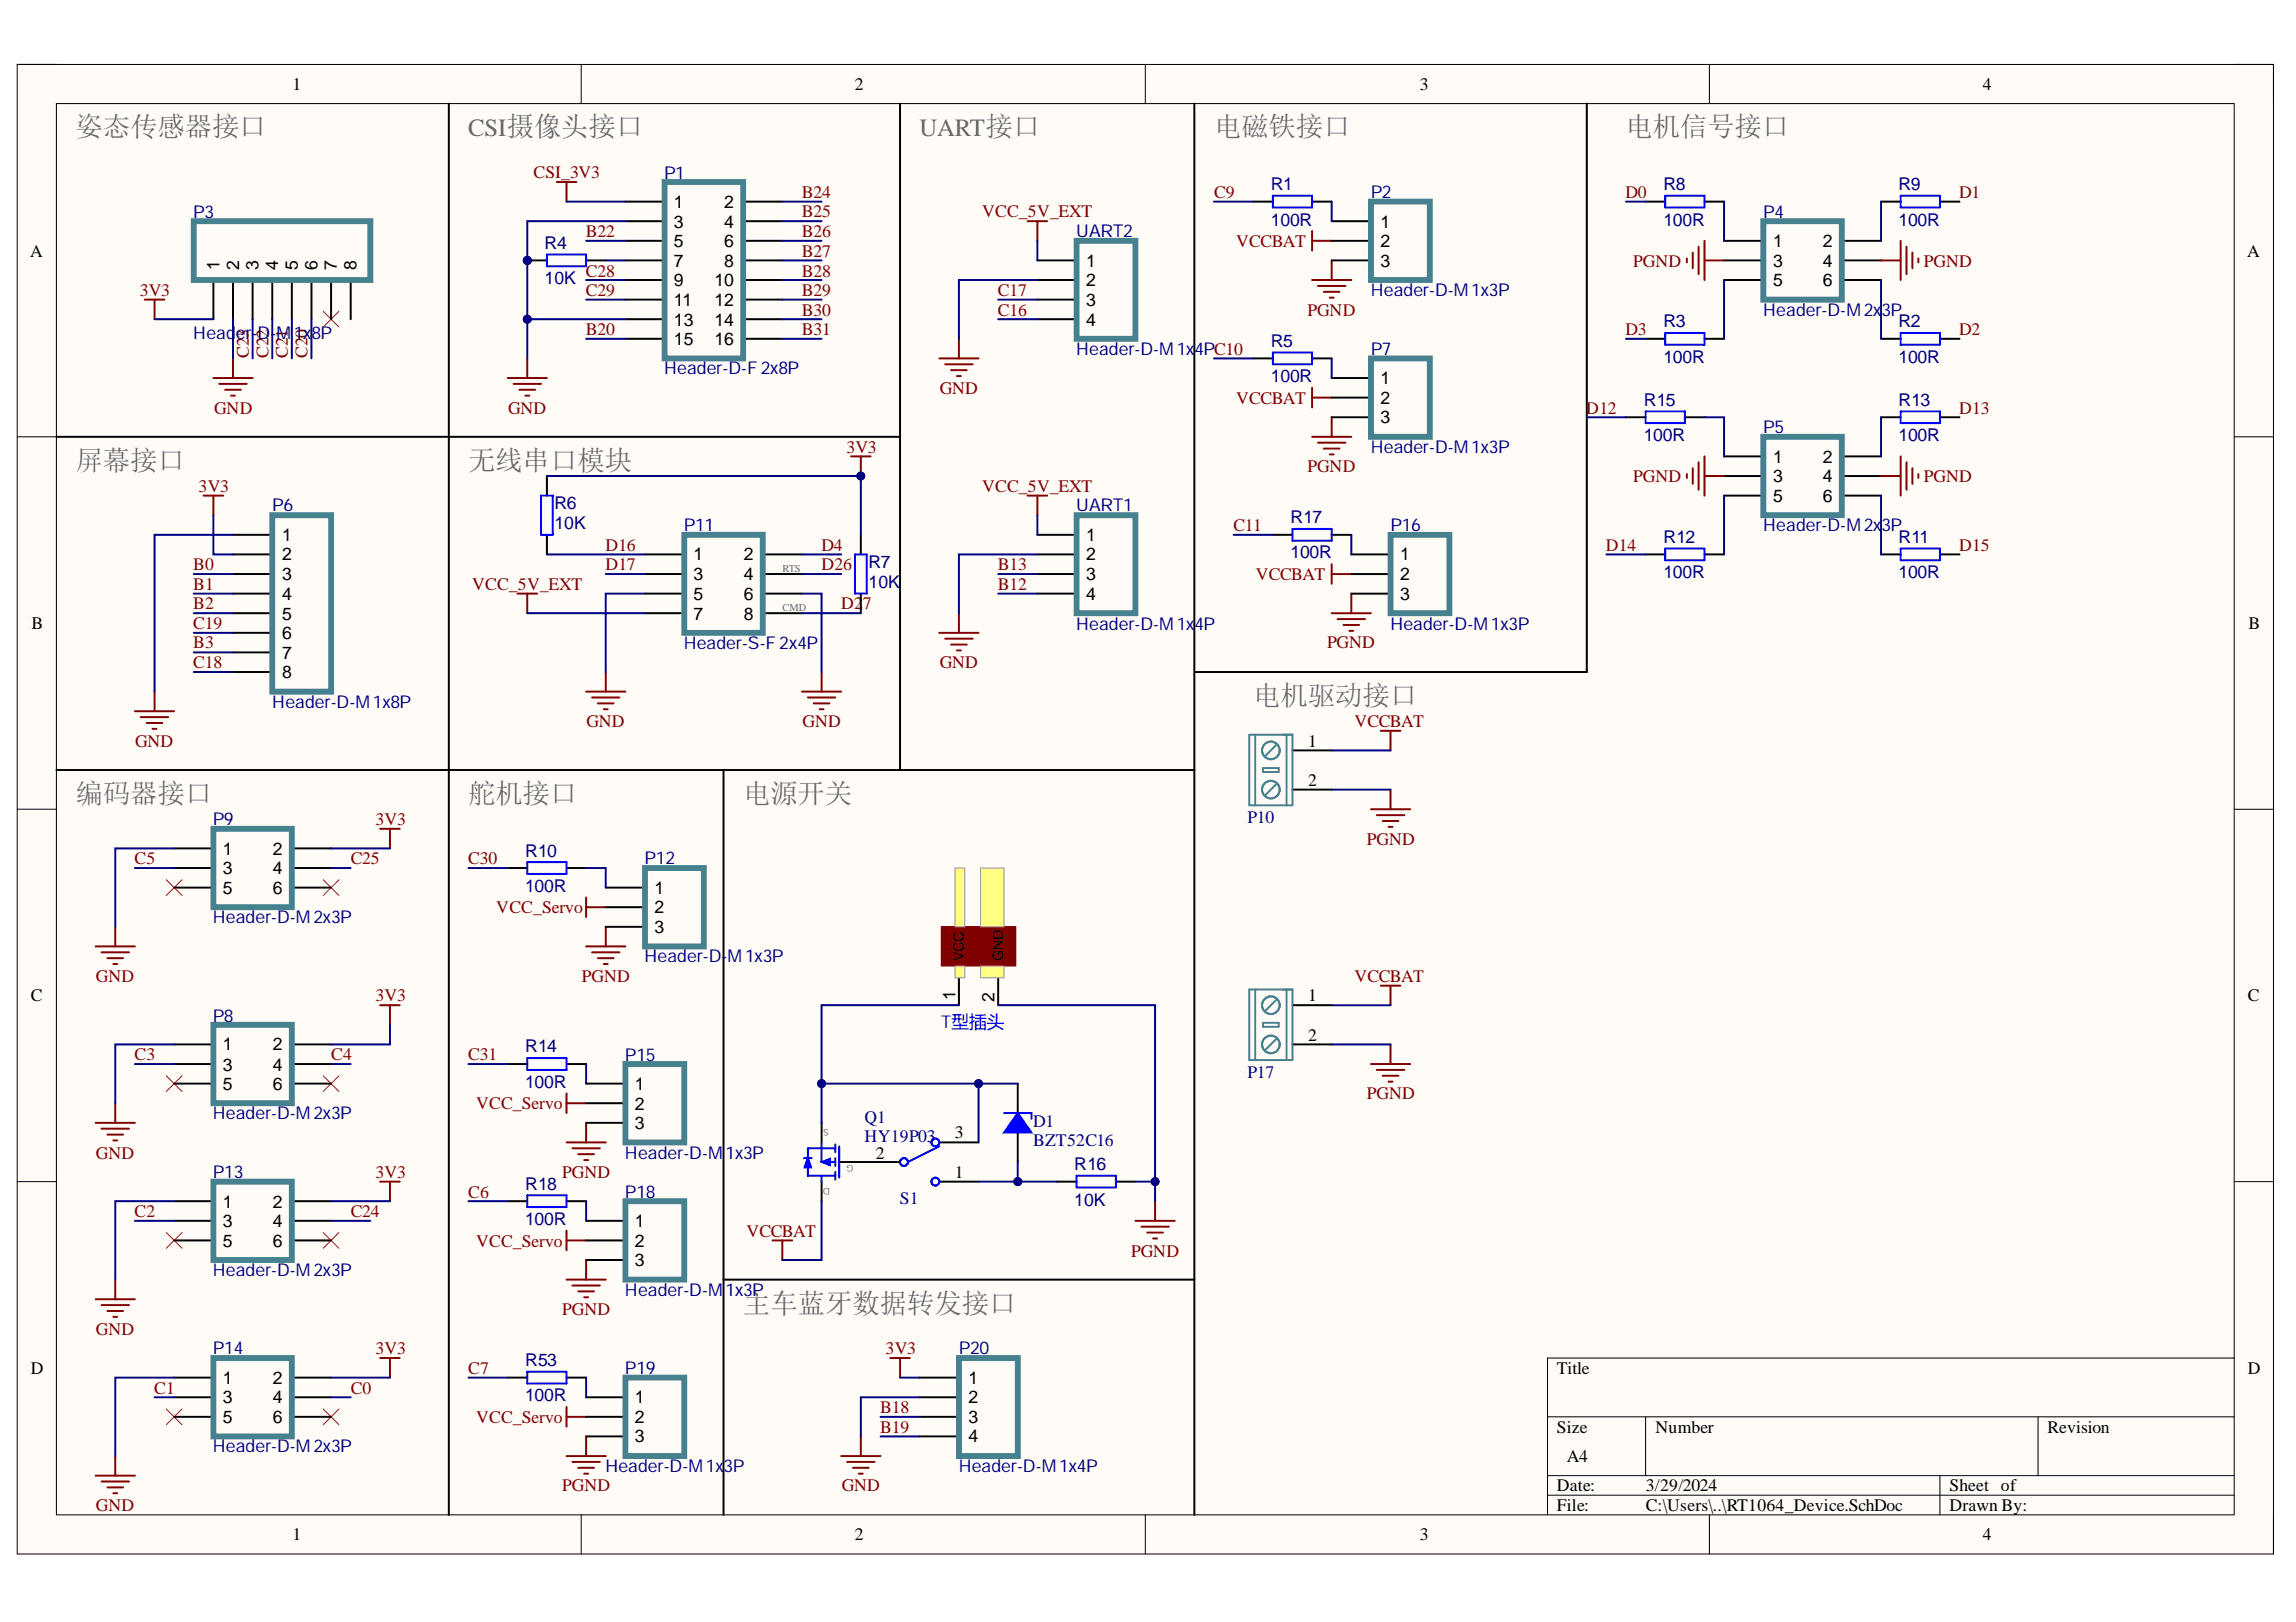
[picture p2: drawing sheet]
<svg xmlns="http://www.w3.org/2000/svg" width="297mm" height="210mm" viewBox="0 0 297 210" stroke-linecap="round" stroke-linejoin="round" font-family="sans-serif">
<defs><g id="words">
<g font-size="3.5" fill="#666">
<text x="9.8" y="17.6">姿态传感器接口</text>
<text x="157.1" y="17.6">电磁铁接口</text>
<text x="210.3" y="17.6">电机信号接口</text>
<text x="9.8" y="60.8">屏幕接口</text>
<text x="60.6" y="60.8">无线串口模块</text>
<text x="162.1" y="91.3">电机驱动接口</text>
<text x="9.8" y="103.9">编码器接口</text>
<text x="60.6" y="103.9">舵机接口</text>
<text x="96.1" y="103.9">电源开关</text>
<text x="96.1" y="169.9">主车蓝牙数据转发接口</text>
</g>
<g font-size="3.2" fill="#666">
<text x="60.6" y="17.6">CSI摄像头接口</text>
<text x="119" y="17.6">UART接口</text>
</g>
<g font-size="2.3">
<text x="37.9" y="11.6">1</text>
<text x="110.6" y="11.6">2</text>
<text x="183.7" y="11.6">3</text>
<text x="256.5" y="11.6">4</text>
<text x="87.2" y="26.9">1</text>
<text x="87.2" y="29.5">3</text>
<text x="93.7" y="26.9">2</text>
<text x="93.7" y="29.5">4</text>
<text x="178.6" y="29.5">1</text>
<text x="3.9" y="33.3">A</text>
<text x="28.4" y="34.9" transform="rotate(-90 28.4 34.9)">1</text>
<text x="30.9" y="34.9" transform="rotate(-90 30.9 34.9)">2</text>
<text x="33.5" y="34.9" transform="rotate(-90 33.5 34.9)">3</text>
<text x="36" y="34.9" transform="rotate(-90 36 34.9)">4</text>
<text x="38.5" y="34.9" transform="rotate(-90 38.5 34.9)">5</text>
<text x="41.1" y="34.9" transform="rotate(-90 41.1 34.9)">6</text>
<text x="43.6" y="34.9" transform="rotate(-90 43.6 34.9)">7</text>
<text x="46.1" y="34.9" transform="rotate(-90 46.1 34.9)">8</text>
<text x="87.2" y="32">5</text>
<text x="87.2" y="34.5">7</text>
<text x="93.7" y="32">6</text>
<text x="93.7" y="34.5">8</text>
<text x="140.5" y="34.5">1</text>
<text x="178.6" y="32">2</text>
<text x="178.6" y="34.5">3</text>
<text x="229.4" y="32">1</text>
<text x="229.4" y="34.5">3</text>
<text x="235.8" y="32">2</text>
<text x="235.8" y="34.5">4</text>
<text x="290.7" y="33.3">A</text>
<text x="87.2" y="37.1">9</text>
<text x="87.2" y="39.6">11</text>
<text x="92.4" y="37.1">10</text>
<text x="92.4" y="39.6">12</text>
<text x="140.5" y="37.1">2</text>
<text x="140.5" y="39.6">3</text>
<text x="229.4" y="37.1">5</text>
<text x="235.8" y="37.1">6</text>
<text x="87.2" y="42.1">13</text>
<text x="87.2" y="44.7">15</text>
<text x="92.4" y="42.1">14</text>
<text x="92.4" y="44.7">16</text>
<text x="140.5" y="42.1">4</text>
<text x="178.6" y="49.7">1</text>
<text x="178.6" y="52.3">2</text>
<text x="178.6" y="54.8">3</text>
<text x="229.4" y="59.9">1</text>
<text x="235.8" y="59.9">2</text>
<text x="229.4" y="62.4">3</text>
<text x="229.4" y="64.9">5</text>
<text x="235.8" y="62.4">4</text>
<text x="235.8" y="64.9">6</text>
<text x="36.5" y="70">1</text>
<text x="140.5" y="70">1</text>
<text x="36.5" y="72.5">2</text>
<text x="36.5" y="75.1">3</text>
<text x="36.5" y="77.6">4</text>
<text x="89.7" y="72.5">1</text>
<text x="89.7" y="75.1">3</text>
<text x="89.7" y="77.6">5</text>
<text x="96.2" y="72.5">2</text>
<text x="96.2" y="75.1">4</text>
<text x="96.2" y="77.6">6</text>
<text x="140.5" y="72.5">2</text>
<text x="140.5" y="75.1">3</text>
<text x="140.5" y="77.6">4</text>
<text x="181.1" y="72.5">1</text>
<text x="181.1" y="75.1">2</text>
<text x="181.1" y="77.6">3</text>
<text x="4.1" y="81.4">B</text>
<text x="36.5" y="80.2">5</text>
<text x="36.5" y="82.7">6</text>
<text x="89.7" y="80.2">7</text>
<text x="96.2" y="80.2">8</text>
<text x="290.9" y="81.4">B</text>
<text x="36.5" y="85.3">7</text>
<text x="36.5" y="87.8">8</text>
<text x="169.2" y="96.7">1</text>
<text x="169.2" y="101.7">2</text>
<text x="28.8" y="110.6">1</text>
<text x="28.8" y="113.1">3</text>
<text x="35.3" y="110.6">2</text>
<text x="35.3" y="113.1">4</text>
<text x="28.8" y="115.7">5</text>
<text x="35.3" y="115.7">6</text>
<text x="84.7" y="115.7">1</text>
<text x="84.7" y="118.2">2</text>
<text x="84.7" y="120.7">3</text>
<text x="4" y="129.6">C</text>
<text x="123.6" y="129.4" transform="rotate(-90 123.6 129.4)">1</text>
<text x="128.7" y="129.7" transform="rotate(-90 128.7 129.7)">2</text>
<text x="169.2" y="129.6">1</text>
<text x="290.8" y="129.6">C</text>
<text x="28.8" y="135.9">1</text>
<text x="35.3" y="135.9">2</text>
<text x="169.2" y="134.7">2</text>
<text x="28.8" y="138.5">3</text>
<text x="28.8" y="141.1">5</text>
<text x="35.3" y="138.5">4</text>
<text x="35.3" y="141.1">6</text>
<text x="82.1" y="141.1">1</text>
<text x="82.1" y="143.6">2</text>
<text x="82.1" y="146.1">3</text>
<text x="113.3" y="149.9">2</text>
<text x="123.5" y="147.3">3</text>
<text x="123.5" y="152.5">1</text>
<text x="28.8" y="156.3">1</text>
<text x="28.8" y="158.8">3</text>
<text x="28.8" y="161.3">5</text>
<text x="35.3" y="156.3">2</text>
<text x="35.3" y="158.8">4</text>
<text x="35.3" y="161.3">6</text>
<text x="82.1" y="158.8">1</text>
<text x="82.1" y="161.3">2</text>
<text x="82.1" y="163.9">3</text>
<text x="4" y="177.8">D</text>
<text x="28.8" y="179.1">1</text>
<text x="35.3" y="179.1">2</text>
<text x="125.3" y="179.1">1</text>
<text x="201.4" y="177.8">Title</text>
<text x="290.8" y="177.8">D</text>
<text x="28.8" y="181.6">3</text>
<text x="28.8" y="184.1">5</text>
<text x="35.3" y="181.6">4</text>
<text x="35.3" y="184.1">6</text>
<text x="82.1" y="181.6">1</text>
<text x="82.1" y="184.1">2</text>
<text x="125.3" y="181.6">2</text>
<text x="125.3" y="184.1">3</text>
<text x="201.4" y="185.4">Size</text>
<text x="214.2" y="185.4">Number</text>
<text x="264.9" y="185.4">Revision</text>
<text x="82.1" y="186.7">3</text>
<text x="125.3" y="186.7">4</text>
<text x="202.7" y="189.2">A4</text>
<text x="201.4" y="193">Date:</text>
<text x="201.4" y="195.5">File:</text>
<text x="212.9" y="193">3/29/2024</text>
<text x="212.9" y="195.5">C:\Users\..\RT1064_Device.SchDoc</text>
<text x="252.2" y="193">Sheet of</text>
<text x="252.2" y="195.5">Drawn By:</text>
<text x="37.9" y="199.3">1</text>
<text x="110.6" y="199.3">2</text>
<text x="183.7" y="199.3">3</text>
<text x="256.5" y="199.3">4</text>
</g>
<g font-size="2.3" fill="#800000">
<text x="69" y="23">CSI_3V3</text>
<text x="103.8" y="25.6">B24</text>
<text x="103.8" y="28.1">B25</text>
<text x="127.1" y="28.1">VCC_5V_EXT</text>
<text x="157.1" y="25.6">C9</text>
<text x="210.3" y="25.6">D0</text>
<text x="253.5" y="25.6">D1</text>
<text x="75.8" y="30.7">B22</text>
<text x="75.8" y="35.8">C28</text>
<text x="103.8" y="30.7">B26</text>
<text x="103.8" y="33.3">B27</text>
<text x="103.8" y="35.8">B28</text>
<text x="159.9" y="32">VCCBAT</text>
<text x="211.3" y="34.5">PGND</text>
<text x="248.9" y="34.5">PGND</text>
<text x="18.1" y="38.3">3V3</text>
<text x="75.8" y="38.3">C29</text>
<text x="103.8" y="38.3">B29</text>
<text x="103.8" y="40.9">B30</text>
<text x="129.1" y="40.9">C16</text>
<text x="129.1" y="38.3">C17</text>
<text x="169.1" y="40.9">PGND</text>
<text x="32.2" y="46.3" transform="rotate(-90 32.2 46.3)">C23</text>
<text x="34.7" y="46.3" transform="rotate(-90 34.7 46.3)">C22</text>
<text x="37.3" y="46.3" transform="rotate(-90 37.3 46.3)">C21</text>
<text x="39.8" y="46.3" transform="rotate(-90 39.8 46.3)">C20</text>
<text x="75.8" y="43.4">B20</text>
<text x="103.8" y="43.4">B31</text>
<text x="210.3" y="43.4">D3</text>
<text x="253.5" y="43.4">D2</text>
<text x="27.7" y="53.5">GND</text>
<text x="65.7" y="53.5">GND</text>
<text x="121.6" y="51">GND</text>
<text x="159.9" y="52.3">VCCBAT</text>
<text x="205.2" y="53.5">D12</text>
<text x="253.5" y="53.5">D13</text>
<text x="109.5" y="58.6">3V3</text>
<text x="25.7" y="63.7">3V3</text>
<text x="127.1" y="63.7">VCC_5V_EXT</text>
<text x="169.1" y="61.1">PGND</text>
<text x="211.3" y="62.4">PGND</text>
<text x="248.9" y="62.4">PGND</text>
<text x="78.3" y="71.3">D16</text>
<text x="106.3" y="71.3">D4</text>
<text x="159.6" y="68.7">C11</text>
<text x="207.8" y="71.3">D14</text>
<text x="253.5" y="71.3">D15</text>
<text x="25" y="73.8">B0</text>
<text x="25" y="76.3">B1</text>
<text x="61.1" y="76.3">VCC_5V_EXT</text>
<text x="78.3" y="73.8">D17</text>
<text x="106.3" y="73.8">D26</text>
<text x="129.1" y="76.3">B12</text>
<text x="129.1" y="73.8">B13</text>
<text x="162.5" y="75.1">VCCBAT</text>
<text x="25" y="78.9">B2</text>
<text x="25" y="83.9">B3</text>
<text x="25" y="81.4">C19</text>
<text x="108.8" y="78.9">D2</text>
<text x="111.6" y="78.9">7</text>
<text x="171.7" y="83.9">PGND</text>
<text x="25" y="86.4">C18</text>
<text x="121.6" y="86.4">GND</text>
<text x="75.9" y="94.1">GND</text>
<text x="103.8" y="94.1">GND</text>
<text x="175.2" y="94.1">VCCBAT</text>
<text x="17.5" y="96.7">GND</text>
<text x="48.6" y="106.8">3V3</text>
<text x="17.4" y="111.9">C5</text>
<text x="45.4" y="111.9">C25</text>
<text x="60.6" y="111.9">C30</text>
<text x="176.8" y="109.3">PGND</text>
<text x="64.2" y="118.2">VCC_Servo</text>
<text x="12.4" y="127.1">GND</text>
<text x="48.6" y="129.6">3V3</text>
<text x="75.3" y="127.1">PGND</text>
<text x="175.2" y="127.1">VCCBAT</text>
<text x="17.4" y="137.2">C3</text>
<text x="42.8" y="137.2">C4</text>
<text x="60.6" y="137.2">C31</text>
<text x="61.6" y="143.5">VCC_Servo</text>
<text x="176.8" y="142.3">PGND</text>
<text x="12.4" y="149.9">GND</text>
<text x="48.6" y="152.5">3V3</text>
<text x="60.6" y="155">C6</text>
<text x="72.7" y="152.5">PGND</text>
<text x="17.4" y="157.5">C2</text>
<text x="45.4" y="157.5">C24</text>
<text x="61.6" y="161.3">VCC_Servo</text>
<text x="96.6" y="160.1">VCCBAT</text>
<text x="146.3" y="162.6">PGND</text>
<text x="12.4" y="172.7">GND</text>
<text x="72.7" y="170.2">PGND</text>
<text x="48.6" y="175.3">3V3</text>
<text x="60.6" y="177.8">C7</text>
<text x="114.6" y="175.3">3V3</text>
<text x="19.9" y="180.3">C1</text>
<text x="45.4" y="180.3">C0</text>
<text x="61.6" y="184.1">VCC_Servo</text>
<text x="113.9" y="182.9">B18</text>
<text x="113.9" y="185.4">B19</text>
<text x="12.4" y="195.5">GND</text>
<text x="72.7" y="193">PGND</text>
<text x="108.9" y="193">GND</text>
</g>
<g font-size="2.3" fill="#000080">
<text x="85.9" y="23.1">P1</text>
<text x="25" y="28.2">P3</text>
<text x="164.4" y="29.2">100R</text>
<text x="164.4" y="24.6">R1</text>
<text x="177.3" y="25.7">P2</text>
<text x="215.2" y="29.2">100R</text>
<text x="215.2" y="24.6">R8</text>
<text x="228.1" y="28.2">P4</text>
<text x="245.6" y="29.2">100R</text>
<text x="245.6" y="24.6">R9</text>
<text x="70.5" y="32.2">R4</text>
<text x="139.2" y="30.7">UART2</text>
<text x="70.5" y="36.8">10K</text>
<text x="177.3" y="38.3">Header-D-M1x3P</text>
<text x="228.1" y="40.9">Header-D-M2x</text>
<text x="243.4" y="40.9">3P</text>
<text x="25" y="43.9">Header-D-M</text>
<text x="38" y="43.9">1x</text>
<text x="40.3" y="43.9">8P</text>
<text x="139.2" y="45.9">Header-D-M1x</text>
<text x="154.5" y="45.9">4PC10</text>
<text x="164.4" y="44.9">R5</text>
<text x="177.3" y="45.9">P7</text>
<text x="215.2" y="46.9">100R</text>
<text x="215.2" y="42.4">R3</text>
<text x="245.6" y="46.9">100R</text>
<text x="245.6" y="42.4">R2</text>
<text x="85.9" y="48.5">Header-D-F2x8P</text>
<text x="164.4" y="49.5">100R</text>
<text x="212.7" y="52.5">R15</text>
<text x="245.6" y="52.5">R13</text>
<text x="177.3" y="58.6">Header-D-M1x3P</text>
<text x="212.7" y="57.1">100R</text>
<text x="228.1" y="56.1">P5</text>
<text x="245.6" y="57.1">100R</text>
<text x="71.7" y="65.9">R6</text>
<text x="35.2" y="66.2">P6</text>
<text x="71.7" y="68.5">10K</text>
<text x="88.5" y="68.7">P11</text>
<text x="139.2" y="66.2">UART1</text>
<text x="166.9" y="67.7">R17</text>
<text x="179.9" y="68.7">P16</text>
<text x="215.2" y="70.2">R12</text>
<text x="228.1" y="68.7">Header-D-M2x</text>
<text x="243.4" y="68.7">3P</text>
<text x="245.6" y="70.2">R11</text>
<text x="112.4" y="76.1">10K</text>
<text x="112.4" y="73.5">R7</text>
<text x="166.9" y="72.3">100R</text>
<text x="215.2" y="74.8">100R</text>
<text x="245.6" y="74.8">100R</text>
<text x="139.2" y="81.5">Header-D-M1x</text>
<text x="154.5" y="81.5">4P</text>
<text x="179.9" y="81.5">Header-D-M1x3P</text>
<text x="88.5" y="84">Header-S-F2x4P</text>
<text x="35.2" y="91.6">Header-D-M1x8P</text>
<text x="27.5" y="106.8">P9</text>
<text x="161.4" y="106.5">P10</text>
<text x="67.9" y="110.8">R10</text>
<text x="83.4" y="111.9">P12</text>
<text x="27.5" y="119.5">Header-D-M2x3P</text>
<text x="67.9" y="115.4">100R</text>
<text x="83.4" y="124.5">Header-D-M1x3P</text>
<text x="27.5" y="132.2">P8</text>
<text x="67.9" y="136.2">R14</text>
<text x="80.9" y="137.3">P15</text>
<text x="67.9" y="140.8">100R</text>
<text x="161.4" y="139.5">P17</text>
<text x="27.5" y="144.9">Header-D-M2x3P</text>
<text x="80.9" y="149.9">Header-D-M</text>
<text x="93.9" y="149.9">1x3P</text>
<text x="111.9" y="145.3">Q1</text>
<text x="111.9" y="147.8">HY19P03</text>
<text x="133.7" y="145.8">D1</text>
<text x="133.7" y="148.3">BZT52C16</text>
<text x="27.5" y="152.5">P13</text>
<text x="67.9" y="154">R18</text>
<text x="80.9" y="155">P18</text>
<text x="116.4" y="155.8">S1</text>
<text x="139" y="151.5">R16</text>
<text x="67.9" y="158.6">100R</text>
<text x="139" y="156">10K</text>
<text x="27.5" y="165.1">Header-D-M2x3P</text>
<text x="80.9" y="167.7">Header-D-M</text>
<text x="93.9" y="167.7">1x3P</text>
<text x="27.5" y="175.3">P14</text>
<text x="67.9" y="176.8">R53</text>
<text x="80.9" y="177.8">P19</text>
<text x="124" y="175.3">P20</text>
<text x="67.9" y="181.3">100R</text>
<text x="27.5" y="187.9">Header-D-M2x3P</text>
<text x="78.3" y="190.5">Header-D-M1x</text>
<text x="93.6" y="190.5">3P</text>
<text x="124" y="190.5">Header-D-M1x4P</text>
</g>
<text font-size="2.3" fill="#00f" x="121.7" y="133.1">T型插头</text>
<g font-size="1.9">
<text x="124.7" y="124.4" transform="rotate(-90 124.7 124.4)">VCC</text>
<text x="129.8" y="124.4" transform="rotate(-90 129.8 124.4)">GND</text>
</g>
<g font-size="1.4" fill="#666">
<text x="101.2" y="74">RTS</text>
<text x="101.2" y="79.1">CMD</text>
</g>
<g font-size="1.2" fill="#666">
<text x="107.2" y="146.1" transform="rotate(-180 107.2 146.1)">S</text>
<text x="107.4" y="153.7" transform="rotate(-180 107.4 153.7)">D</text>
<text x="110.4" y="150.7" transform="rotate(-180 110.4 150.7)">G</text>
</g>
</g></defs>
<path d="M2.2 8.3h291.9v192.8h-291.9z" fill-rule="evenodd" fill="#fffcf8"/>
<path d="M2.2 8.3h291.9v192.8h-291.9z" fill="none" stroke="#000" stroke-width=".13"/>
<path d="M7.3 13.4h281.7v182.6h-281.7z" fill-rule="evenodd" fill="#fffcf8"/>
<g fill="none" stroke="#000" stroke-width=".13">
<path d="M2.2 8.3h5.1M7.3 13.4h281.7v182.6h-281.7zM75.2 8.3v5.1M148.2 8.3v5.1M221.1 8.3v5.1M289 8.3h5.1v5.1M2.2 56.5h5.1M289 56.5h5.1M2.2 104.7h5.1M289 104.7h5.1M2.2 152.9h5.1M289 152.9h5.1"/>
<path d="M289 175.7h-88.8v20.3M75.2 196v5.1M148.2 196v5.1M200.2 183.4h88.8M200.2 191h88.8M200.2 193.5h88.8M212.9 183.4v7.6M221.1 196v5.1M251 191v5M263.7 183.4v7.6M294.1 196v5.1"/>
</g>
<g fill="none" stroke="#800000" stroke-width=".25">
<path d="M18.7 38.8h2.6M20 38.8v2.5M72 23.6h2.6M73.3 23.6v2.5M132.9 28.6h2.6M134.2 28.6v2.6M169.7 29.9v2.5M169.7 31.2h2.6M169.7 36.2h5.1M170.5 37h3.6M171.3 37.8h2M172 38.5h.5"/>
<path d="M172.3 33.7v2.5M27.6 48.9h5.1M28.4 49.7h3.5M29.1 50.4h2.1M29.9 51.2h.5M30.1 46.4v2.5M65.7 48.9h5.1M66.4 49.7h3.6M67.2 50.4h2M68 51.2h.5M68.2 46.4v2.5M110.1 59.1h2.5"/>
<path d="M111.4 59.1v2.5M121.5 46.4h5.1M122.3 47.1h3.5M123 47.9h2.1M123.8 48.7h.5M124.1 43.8v2.6M169.7 50.2v2.5M169.7 51.5h2.6M169.7 56.5h5.1M170.5 57.3h3.6M171.3 58h2M172 58.8h.5"/>
<path d="M172.3 54v2.5M26.3 64.1h2.6M27.6 64.1v2.6M66.9 76.8h2.6M68.2 76.8v2.6M124.1 79.4v2.5M132.9 64.1h2.6M134.2 64.1v2.6M17.5 92h5M18.2 92.8h3.6M19 93.6h2M19.7 94.3h.5"/>
<path d="M20 89.5v2.5M75.8 89.5h5.1M76.6 90.3h3.5M77.4 91h2M78.1 91.8h.5M78.4 87v2.5M103.8 89.5h5M104.5 90.3h3.6M105.3 91h2M106 91.8h.5M106.3 87v2.5M121.5 81.9h5.1"/>
<path d="M122.3 82.7h3.5M123 83.4h2.1M123.8 84.2h.5M14.9 119.9v2.6M49.2 107.3h2.5M50.4 107.3v2.5M75.8 116.1v2.6M75.8 117.4h2.6M78.4 119.9v2.6M12.4 122.5h5.1M13.1 123.2h3.6M13.9 124h2"/>
<path d="M14.7 124.8h.5M49.2 130.1h2.5M50.4 130.1v2.5M75.8 122.5h5.1M76.6 123.2h3.5M77.4 124h2M78.1 124.8h.5M12.4 145.3h5.1M13.1 146.1h3.6M13.9 146.8h2M14.7 147.6h.5M14.9 142.8v2.5"/>
<path d="M49.2 152.9h2.5M50.4 152.9v2.5M73.3 141.5v2.5M73.3 142.8h2.5M73.3 147.8h5.1M74.1 148.6h3.5M74.8 149.4h2M75.6 150.1h.5M75.8 145.3v2.5M146.9 158h5.1M147.7 158.7h3.5M148.4 159.5h2.1"/>
<path d="M149.4 155.4v2.6M12.4 168.1h5.1M13.1 168.9h3.6M13.9 169.7h2M14.7 170.4h.5M14.9 165.6v2.5M49.2 175.7h2.5M50.4 175.7v2.6M99.9 160.5h2.6M101.2 160.5v2.6M115.2 175.7h2.5M116.4 175.7v2.6"/>
<path d="M149.2 160.3h.5M12.4 191h5.1M13.1 191.7h3.6M13.9 192.5h2M14.7 193.2h.5M14.9 188.4v2.6M108.8 188.4h5.1M109.6 189.2h3.5M110.4 189.9h2M111.1 190.7h.5M111.4 185.9v2.5"/>
</g>
<g fill="none" stroke="#f00" stroke-width=".13">
<path d="M41.8 40.3l2 2M43.8 40.3l-2 2M21.5 113.9l2 2M23.5 113.9l-2 2M41.8 113.9l2 2M43.8 113.9l-2 2M21.5 139.2l2 2M23.5 139.2l-2 2M41.8 139.2l2 2M43.8 139.2l-2 2M21.5 159.5l2 2M23.5 159.5l-2 2"/>
<path d="M41.8 159.5l2 2M43.8 159.5l-2 2M21.5 182.3l2 2.1M23.5 182.3l-2 2.1M41.8 182.3l2 2.1M43.8 182.3l-2 2.1"/>
</g>
<path d="M58.1 13.4v182.6M116.4 13.4v86.2M154.5 13.4v182.6M205.3 13.4v73.6h-50.8M7.3 56.5h109.1M7.3 99.6h147.2M93.6 99.7v96.3" fill="none" stroke="#000" stroke-width=".25"/>
<circle cx="111.4" cy="61.6" r=".51" fill="#000080"/>
<circle cx="111.4" cy="61.6" r=".51" fill="none" stroke="#000080" stroke-width=".13"/>
<g fill="none" stroke="#000" stroke-width=".25">
<path d="M27.6 36.2v5.1M30.1 36.2v5.1M32.7 36.2v5.1M35.2 36.2v5.1M37.8 36.2v5.1M40.3 36.2v5.1M42.8 36.2v5.1M45.4 36.2v5.1M80.9 26.1h5.1M80.9 28.6h5.1M80.9 31.2h5.1M80.9 33.7h5.1"/>
<path d="M80.9 36.2h5.1M80.9 38.8h5.1M96.1 26.1h5.1M96.1 28.6h5.1M96.1 31.2h5.1M96.1 33.7h5.1M96.1 36.2h5.1M96.1 38.8h5.1M134.2 33.7h5.1M134.2 36.2h5.1M134.2 38.8h5.1M80.9 41.3h5.1"/>
<path d="M80.9 43.8h5.1M96.1 41.3h5.1M96.1 43.8h5.1M134.2 41.3h5.1M30.1 69.2h5.1M30.1 71.7h5.1M30.1 74.3h5.1M30.1 76.8h5.1M30.1 79.4h5.1M134.2 69.2h5.1M134.2 71.7h5.1M134.2 74.3h5.1"/>
<path d="M134.2 76.8h5.1M30.1 81.9h5.1M30.1 84.4h5.1M30.1 87h5.1M22.5 109.8h5.1M22.5 112.3h5.1M22.5 114.9h5.1M37.8 109.8h5M37.8 112.3h5M37.8 114.9h5M93.6 165.6h60.9"/>
</g>
<path d="M73.3 159.3v2.5M73.3 160.5h2.5M73.3 165.6h5.1M74.1 166.4h3.5M74.8 167.1h2M75.6 167.9h.5M75.8 163.1v2.5" fill="none" stroke="#800000" stroke-width=".25"/>
<path d="M25.1 28.6h22.8v7.6h-22.8zM86 23.6h10.1v22.8h-10.1zM139.3 31.2h7.6v12.6h-7.6zM35.2 66.7h7.6v22.8h-7.6zM139.3 66.7h7.6v12.7h-7.6zM27.6 107.3h10.2v10.1h-10.2z" fill="none" stroke="#45818e" stroke-width=".76"/>
<path d="M121.8 119.9h9.6v5.1h-9.6z" fill-rule="evenodd" fill="#800000"/>
<path d="M121.8 119.9h9.6v5.1h-9.6z" fill="none" stroke="#800000" stroke-width=".13"/>
<path d="M126.8 112.3h3.1v7.6h-3.1z" fill-rule="evenodd" fill="#ffff80"/>
<path d="M126.8 112.3h3.1v7.6h-3.1z" fill="none" stroke="#999" stroke-width=".13"/>
<path d="M123.5 112.3h1.3v7.6h-1.3z" fill-rule="evenodd" fill="#ffff80"/>
<path d="M123.5 112.3h1.3v7.6h-1.3z" fill="none" stroke="#999" stroke-width=".13"/>
<path d="M124.1 126.5v3.6M129.1 126.5v3.6" fill="none" stroke="#000" stroke-width=".25"/>
<path d="M126.8 125h3.1v1.5h-3.1z" fill-rule="evenodd" fill="#ffff80"/>
<path d="M126.8 125h3.1v1.5h-3.1z" fill="none" stroke="#999" stroke-width=".13"/>
<path d="M123.5 125h1.3v1.5h-1.3z" fill-rule="evenodd" fill="#ffff80"/>
<path d="M123.5 125h1.3v1.5h-1.3z" fill="none" stroke="#999" stroke-width=".13"/>
<g fill="none" stroke="#000" stroke-width=".25">
<path d="M111.4 69.2v2.5M111.4 76.8v2.6M167.2 97.1h5.1M65.7 112.3h2.5M73.3 112.3h2.5M78.4 114.9h5M78.4 117.4h5M78.4 119.9h5M167.2 102.2h5.1M65.7 137.7h2.5M73.3 137.7h2.5M167.2 130.1h5.1"/>
<path d="M167.2 135.2h5.1M65.7 155.4h2.5M73.3 155.4h2.5M75.8 140.2h5.1M75.8 142.8h5.1M75.8 145.3h5.1M75.8 158h5.1M111.4 150.4h5M121.5 152.9h5.1M121.5 147.8h5.1M131.7 140.2v3.8M131.7 146.6v3.8"/>
<path d="M136.7 152.9h2.6M144.4 152.9h2.5M75.8 160.5h5.1M75.8 163.1h5.1"/>
</g>
<path d="M83.4 112.3h7.7v10.2h-7.7zM80.9 137.7h7.6v10.1h-7.6zM80.9 155.4h7.6v10.2h-7.6z" fill="none" stroke="#45818e" stroke-width=".76"/>
<g fill="none" stroke="#45818e" stroke-width=".25">
<path d="M161.6 95.1h5.6v9.1h-5.6zM162.4 95.1v9.1M163.4 99.4h2v.5h-2zM165.2 96.3l-1.5 1.6M166.4 95.1v9.1M165.2 101.4l-1.5 1.5M161.6 128.1h5.6v9.1h-5.6zM162.4 128.1v9.1M163.4 132.4h2v.5h-2zM165.2 129.3l-1.5 1.5M165.2 134.4l-1.5 1.5M166.4 128.1v9.1"/>
<circle cx="164.4" cy="97.1" r="1.14"/>
<circle cx="164.4" cy="102.2" r="1.14"/>
<circle cx="164.4" cy="130.1" r="1.14"/>
<circle cx="164.4" cy="135.2" r="1.14"/>
</g>
<g fill="none" stroke="#00f" stroke-width=".25">
<path d="M110.6 71.7h1.5v5.1h-1.5zM68.2 111.6h5.1v1.5h-5.1zM68.2 136.9h5.1v1.6h-5.1zM68.2 154.7h5.1v1.5h-5.1zM121.5 148.3l-4 2.1M139.3 152.2h5.1v1.5h-5.1z"/>
<circle cx="116.9" cy="150.4" r=".51"/>
<circle cx="117" cy="150.4" r=".51"/>
<circle cx="121" cy="147.8" r=".51"/>
<circle cx="121" cy="152.9" r=".51"/>
</g>
<path d="M131.7 144l1.7 2.6h-3.5z" fill="#00f"/>
<path d="M106.3 147.8v2.6h1.8M106.3 152.2v.7M108.1 148.6h-3.6v3.6h3.6M108.1 148.1v1M108.1 149.9v1M108.1 151.6v1.1M108.6 148.3v4.1M129.9 144h3.5v.8M131.7 144l1.7 2.6h-3.5z" fill="none" stroke="#00f" stroke-width=".25"/>
<path d="M106.3 145.3v2.5M106.3 152.9v2.5M108.6 150.4h2.8" fill="none" stroke="#000" stroke-width=".25"/>
<path d="M106.2 150.4l1.2-.5v1z" fill="#00f"/>
<path d="M106.2 150.4l1.2-.5v1z" fill="none" stroke="#00f" stroke-width=".13"/>
<path d="M104 149.9h1" fill="none" stroke="#00f" stroke-width=".25"/>
<path d="M104.5 149.6l.5 1.5h-1z" fill="#00f"/>
<path d="M104.5 149.6l.5 1.5h-1z" fill="none" stroke="#00f" stroke-width=".13"/>
<path d="M70.8 61.6v2.5M70.8 69.2v2.5" fill="none" stroke="#000" stroke-width=".25"/>
<path d="M70 64.1h1.5v5.1h-1.5z" fill="none" stroke="#00f" stroke-width=".25"/>
<circle cx="68.2" cy="33.7" r=".51" fill="#000080"/>
<circle cx="68.2" cy="33.7" r=".51" fill="none" stroke="#000080" stroke-width=".13"/>
<path d="M68.2 33.7h2.6" fill="none" stroke="#000" stroke-width=".25"/>
<circle cx="68.2" cy="33.7" r=".51" fill="#000080"/>
<circle cx="68.2" cy="33.7" r=".51" fill="none" stroke="#000080" stroke-width=".13"/>
<g fill="none" stroke="#000" stroke-width=".25">
<path d="M75.8 33.7h2.6M162.1 26.1h2.6M169.7 26.1h2.6M172.3 33.7h5.1M172.3 28.6h5.1M172.3 31.2h5.1M212.9 26.1h2.5M220.5 26.1h2.5M223 33.7h5.1M223 31.2h5.1M223 36.2h5.1M238.3 33.7h5.1"/>
<path d="M238.3 31.2h5.1M238.3 36.2h5.1M243.4 26.1h2.5M251 26.1h2.5M162.1 46.4h2.6M169.7 46.4h2.6M172.3 54h5.1M172.3 48.9h5.1M172.3 51.5h5.1M210.4 54h2.5M212.9 43.8h2.5M218 54h2.5"/>
<path d="M220.5 43.8h2.5M223 59.1h5.1M238.3 59.1h5.1M243.4 43.8h2.5M243.4 54h2.5M251 43.8h2.5M251 54h2.5M83.4 71.7h5.1M83.4 74.3h5.1M83.4 76.8h5.1M83.4 79.4h5.1M98.7 71.7h5.1"/>
<path d="M98.7 74.3h5.1M98.7 76.8h5.1M98.7 79.4h5.1M164.7 69.2h2.5M172.3 69.2h2.5M174.8 71.7h5.1M174.8 74.3h5.1M174.8 76.8h5.1M212.9 71.7h2.5M220.5 71.7h2.5M223 61.6h5.1M223 64.1h5.1"/>
<path d="M238.3 61.6h5.1M238.3 64.1h5.1M243.4 71.7h2.5M251 71.7h2.5M22.5 135.2h5.1M22.5 137.7h5.1M37.8 135.2h5M37.8 137.7h5M22.5 140.2h5.1M22.5 155.4h5.1M22.5 158h5.1M37.8 140.2h5"/>
<path d="M37.8 155.4h5M37.8 158h5M22.5 178.3h5.1M22.5 160.5h5.1M37.8 178.3h5M37.8 160.5h5M65.7 178.3h2.5M73.3 178.3h2.5M119 178.3h5.1M22.5 180.8h5.1M22.5 183.4h5.1M37.8 180.8h5"/>
<path d="M37.8 183.4h5M75.8 180.8h5.1M75.8 183.4h5.1M75.8 185.9h5.1M119 180.8h5.1M119 183.4h5.1M119 185.9h5.1"/>
</g>
<g fill="none" stroke="#00f" stroke-width=".25">
<path d="M70.8 32.9h5v1.6h-5zM164.7 25.3h5v1.6h-5zM215.4 25.3h5.1v1.6h-5.1zM245.9 25.3h5.1v1.6h-5.1zM164.7 45.6h5v1.5h-5zM212.9 53.2h5.1v1.6h-5.1zM215.4 43.1h5.1v1.5h-5.1zM245.9 43.1h5.1v1.5h-5.1zM245.9 53.2h5.1v1.6h-5.1zM167.2 68.4h5.1v1.6h-5.1zM215.4 71h5.1v1.5h-5.1zM245.9 71h5.1v1.5h-5.1z"/>
<path d="M68.2 177.5h5.1v1.5h-5.1z"/>
</g>
<path d="M177.4 26.1h7.6v10.1h-7.6zM228.1 28.6h10.2v10.2h-10.2zM177.4 46.4h7.6v10.1h-7.6zM228.1 56.5h10.2v10.2h-10.2zM88.5 69.2h10.2v12.7h-10.2zM179.9 69.2h7.6v10.2h-7.6zM27.6 132.6h10.2v10.2h-10.2zM27.6 152.9h10.2v10.2h-10.2zM27.6 175.7h10.2v10.2h-10.2zM80.9 178.3h7.6v10.1h-7.6zM124.1 175.7h7.6v12.7h-7.6z" fill="none" stroke="#45818e" stroke-width=".76"/>
<g fill="none" stroke="#800000" stroke-width=".25">
<path d="M218.2 33.4v.6M219 32.7v2M219.8 31.9v3.6M220.5 33.7h2.5M220.5 31.2v5M243.4 33.7h2.5M245.9 31.2v5M246.7 31.9v3.6M247.4 32.7v2M248.2 33.4v.6M219.8 59.8v3.6M220.5 59.1v5"/>
<path d="M245.9 59.1v5M246.7 59.8v3.6M172.3 73v2.6M172.3 74.3h2.5M172.3 79.4h5.1M174.8 76.8v2.6M218.2 61.4v.5M219 60.6v2M220.5 61.6h2.5M243.4 61.6h2.5M247.4 60.6v2M248.2 61.4v.5"/>
<path d="M173 80.1h3.6M173.8 80.9h2M174.6 81.6h.5M178.6 94.6h2.6M179.9 94.6v2.5M177.4 104.7h5M178.1 105.5h3.6M178.9 106.2h2M179.6 107h.5M179.9 102.2v2.5M177.4 137.7h5M178.1 138.5h3.6"/>
<path d="M178.6 127.6h2.6M178.9 139.2h2M179.6 140h.5M179.9 127.6v2.5M179.9 135.2v2.5M73.3 182.1v2.5M73.3 183.4h2.5M73.3 188.4h5.1M74.1 189.2h3.5M74.8 189.9h2.1M75.6 190.7h.5M75.8 185.9v2.5"/>
</g>
<g fill="none" stroke="#000080" stroke-width=".25">
<path d="M20 41.3h7.6M80.9 41.3h-12.7v5.1M25.1 79.4h5M25.1 76.8h5M25.1 74.3h5M27.6 66.7v5h2.5M30.1 69.2h-10.1v20.3M68.2 79.4h15.2M25.1 87h5M25.1 84.4h5M25.1 81.9h5M17.5 112.3h5"/>
<path d="M22.5 109.8h-7.6v10.1M42.8 109.8h7.6M60.6 112.3h5.1M17.5 137.7h5M22.5 135.2h-7.6v7.6M50.4 132.6v2.6h-7.6M60.6 137.7h5.1M17.5 158h5M22.5 155.4h-7.6v10.2M42.8 158h5.1M42.8 155.4h7.6M60.6 155.4h5.1"/>
<path d="M22.5 178.3h-7.6v10.1M42.8 178.3h7.6"/>
</g>
<circle cx="68.2" cy="41.3" r=".51" fill="#000080"/>
<circle cx="68.2" cy="41.3" r=".51" fill="none" stroke="#000080" stroke-width=".13"/>
<path d="M80.9 28.6h-12.7v12.7" fill="none" stroke="#000080" stroke-width=".25"/>
<circle cx="68.2" cy="33.7" r=".51" fill="#000080"/>
<circle cx="68.2" cy="33.7" r=".51" fill="none" stroke="#000080" stroke-width=".13"/>
<circle cx="68.2" cy="41.3" r=".51" fill="#000080"/>
<circle cx="68.2" cy="41.3" r=".51" fill="none" stroke="#000080" stroke-width=".13"/>
<g fill="none" stroke="#000080" stroke-width=".25">
<path d="M73.3 26.1h7.6M75.8 38.8h5.1M75.8 36.2h5.1M75.8 31.2h5.1M78.4 33.7h2.5M101.2 26.1h5.1M101.2 38.8h5.1M101.2 36.2h5.1M101.2 31.2h5.1M101.2 33.7h5.1M101.2 28.6h5.1M75.8 43.8h5.1"/>
<path d="M101.2 43.8h5.1M101.2 41.3h5.1M78.4 74.3h5M83.4 76.8h-5v10.2M103.8 76.8h2.5v10.2M103.8 74.3h5M103.8 79.4h7.6M106.3 155.4v7.7h-5.1M106.3 140.2h25.4"/>
</g>
<circle cx="126.6" cy="140.2" r=".51" fill="#000080"/>
<circle cx="126.6" cy="140.2" r=".51" fill="none" stroke="#000080" stroke-width=".13"/>
<circle cx="106.3" cy="140.2" r=".51" fill="#000080"/>
<circle cx="106.3" cy="140.2" r=".51" fill="none" stroke="#000080" stroke-width=".13"/>
<path d="M124.1 130.1h-17.8v15.2" fill="none" stroke="#000080" stroke-width=".25"/>
<circle cx="106.3" cy="140.2" r=".51" fill="#000080"/>
<circle cx="106.3" cy="140.2" r=".51" fill="none" stroke="#000080" stroke-width=".13"/>
<path d="M134.2 36.2h-10.1v7.6M134.2 71.7h-10.1v7.7M131.7 150.4v2.5h-5.1M116.4 178.3h2.6M113.9 185.9h5.1M113.9 183.4h5.1M119 180.8h-7.6v5.1" fill="none" stroke="#000080" stroke-width=".25"/>
<circle cx="131.7" cy="152.9" r=".51" fill="#000080"/>
<circle cx="131.7" cy="152.9" r=".51" fill="none" stroke="#000080" stroke-width=".13"/>
<path d="M129.1 130.1h20.3v25.3" fill="none" stroke="#000080" stroke-width=".25"/>
<circle cx="149.4" cy="152.9" r=".51" fill="#000080"/>
<circle cx="149.4" cy="152.9" r=".51" fill="none" stroke="#000080" stroke-width=".13"/>
<path d="M129.1 38.8h5.1M129.1 41.3h5.1M129.1 76.8h5.1M129.1 74.3h5.1M131.7 152.9h5" fill="none" stroke="#000080" stroke-width=".25"/>
<circle cx="131.7" cy="152.9" r=".51" fill="#000080"/>
<circle cx="131.7" cy="152.9" r=".51" fill="none" stroke="#000080" stroke-width=".13"/>
<path d="M146.9 152.9h2.5" fill="none" stroke="#000080" stroke-width=".25"/>
<circle cx="149.4" cy="152.9" r=".51" fill="#000080"/>
<circle cx="149.4" cy="152.9" r=".51" fill="none" stroke="#000080" stroke-width=".13"/>
<path d="M157.1 26.1h5M30.1 41.3v5.1M32.7 41.3v5.1M35.2 41.3v5.1M37.8 41.3v5.1M40.3 41.3v5.1M157.1 46.4h5M205.3 54h5.1M126.6 140.2v7.6" fill="none" stroke="#000080" stroke-width=".25"/>
<circle cx="126.6" cy="140.2" r=".51" fill="#000080"/>
<circle cx="126.6" cy="140.2" r=".51" fill="none" stroke="#000080" stroke-width=".13"/>
<g fill="none" stroke="#000080" stroke-width=".25">
<path d="M134.2 31.2v2.5M210.4 26.1h2.5M223 26.1v5.1M223 36.2v7.6M243.4 26.1v5.1M243.4 36.2v7.6M210.4 43.8h2.5M220.5 54h2.5v5.1M243.4 54v5.1M70.8 61.6h40.6v7.6M70.8 71.7h12.6M103.8 71.7h5"/>
<path d="M134.2 66.7v2.5M207.8 71.7h5.1M223 64.1v7.6M243.4 64.1v7.6M172.3 97.1h7.6M42.8 112.3h2.6M75.8 112.3h2.6v2.6M172.3 102.2h7.6M42.8 137.7h2.6M75.8 137.7v2.5M172.3 130.1h7.6M172.3 135.2h7.6"/>
<path d="M75.8 155.4v2.6"/>
</g>
<circle cx="111.4" cy="61.6" r=".51" fill="#000080"/>
<circle cx="111.4" cy="61.6" r=".51" fill="none" stroke="#000080" stroke-width=".13"/>
<path d="M172.3 26.1v2.5M172.3 46.4v2.5M159.6 69.2h5.1M174.8 69.2v2.5M60.6 178.3h5.1M75.8 178.3v2.5M20 180.8h2.5M42.8 180.8h2.6" fill="none" stroke="#000080" stroke-width=".25"/>
<use href="#words"/>
</svg>
